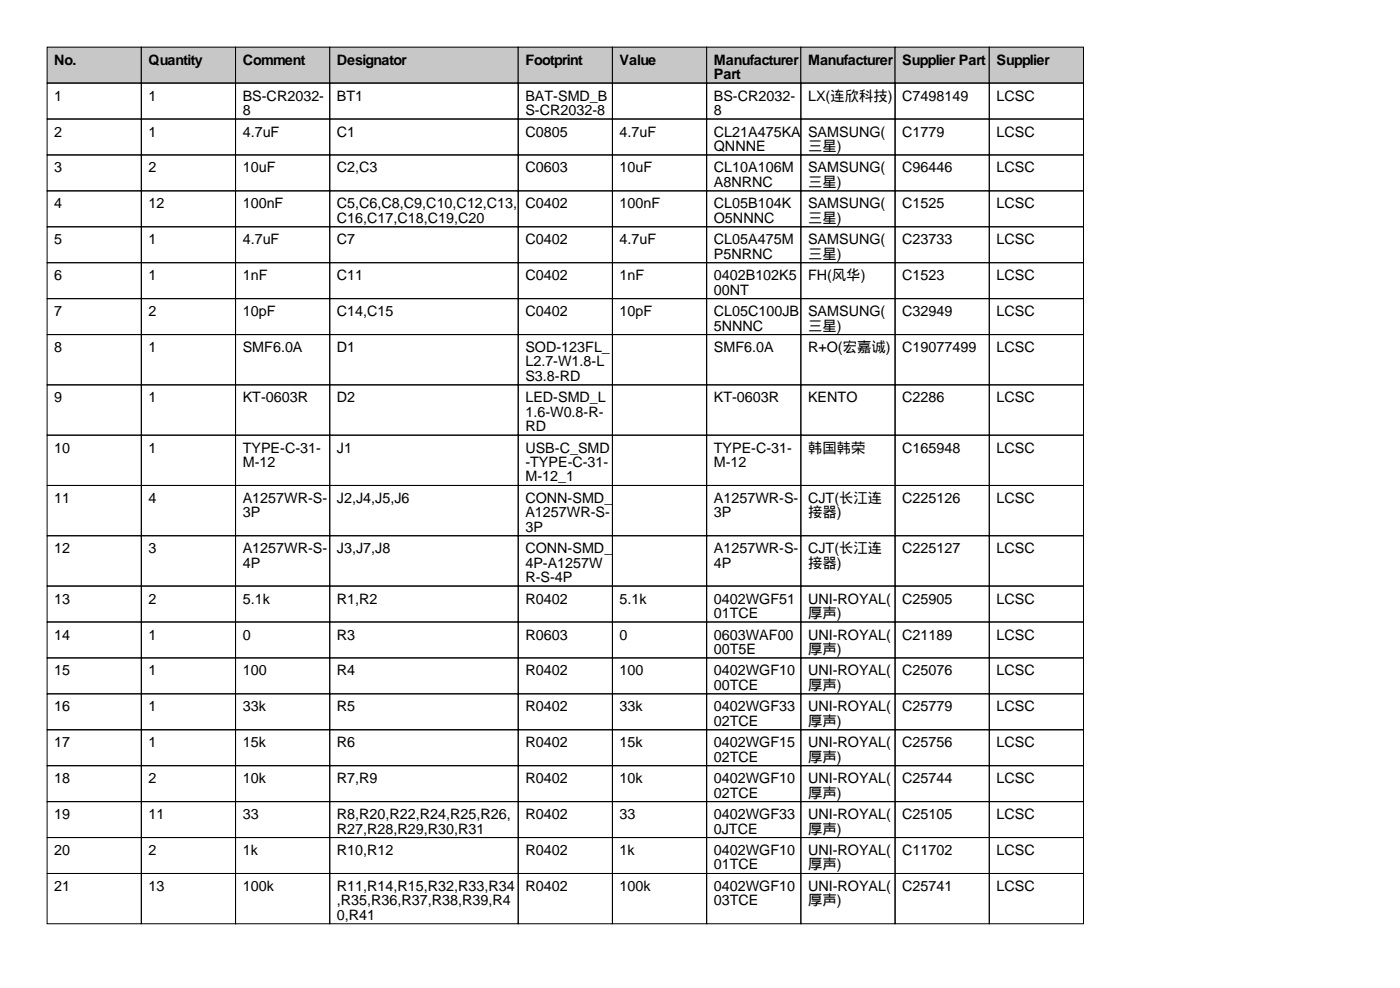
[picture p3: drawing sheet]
<svg xmlns="http://www.w3.org/2000/svg" width="297mm" height="210mm" viewBox="0 0 297 210" stroke-linecap="round" stroke-linejoin="round" font-family="sans-serif">
<defs><g id="words">
<g font-size="3">
<text x="11.5" y="13.7">No.</text>
<text x="31.5" y="13.7">Quantity</text>
<text x="51.5" y="13.7">Comment</text>
<text x="71.5" y="13.7">Designator</text>
<text x="111.5" y="13.7">Footprint</text>
<text x="131.5" y="13.7">Value</text>
<text x="151.5" y="13.7">Manufacturer</text>
<text x="151.5" y="16.8">Part</text>
<text x="171.5" y="13.7">Manufacturer</text>
<text x="191.5" y="13.7">Supplier Part</text>
<text x="211.5" y="13.7">Supplier</text>
<text x="11.5" y="21.3">1</text>
<text x="31.5" y="21.3">1</text>
<text x="51.5" y="21.3">BS-CR2032-</text>
<text x="71.5" y="21.3">BT1</text>
<text x="111.5" y="21.3">BAT-SMD_B</text>
<text x="151.5" y="21.3">BS-CR2032-</text>
<text x="171.5" y="21.3">LX(连欣科技)</text>
<text x="191.5" y="21.3">C7498149</text>
<text x="211.5" y="21.3">LCSC</text>
<text x="11.5" y="29">2</text>
<text x="31.5" y="29">1</text>
<text x="51.5" y="24.4">8</text>
<text x="51.5" y="29">4.7uF</text>
<text x="71.5" y="29">C1</text>
<text x="111.5" y="24.4">S-CR2032-8</text>
<text x="111.5" y="29">C0805</text>
<text x="131.5" y="29">4.7uF</text>
<text x="151.5" y="24.4">8</text>
<text x="151.5" y="29">CL21A475KA</text>
<text x="171.5" y="29">SAMSUNG(</text>
<text x="191.5" y="29">C1779</text>
<text x="211.5" y="29">LCSC</text>
<text x="151.5" y="32">QNNNE</text>
<text x="171.5" y="32">三星)</text>
<text x="11.5" y="36.6">3</text>
<text x="31.5" y="36.6">2</text>
<text x="51.5" y="36.6">10uF</text>
<text x="71.5" y="36.6">C2,C3</text>
<text x="111.5" y="36.6">C0603</text>
<text x="131.5" y="36.6">10uF</text>
<text x="151.5" y="36.6">CL10A106M</text>
<text x="151.5" y="39.6">A8NRNC</text>
<text x="171.5" y="36.6">SAMSUNG(</text>
<text x="171.5" y="39.6">三星)</text>
<text x="191.5" y="36.6">C96446</text>
<text x="211.5" y="36.6">LCSC</text>
<text x="11.5" y="44.2">4</text>
<text x="31.5" y="44.2">12</text>
<text x="51.5" y="44.2">100nF</text>
<text x="71.5" y="44.2">C5,C6,C8,C9,C10,C12,C13,</text>
<text x="71.5" y="47.2">C16,C17,C18,C19,C20</text>
<text x="111.5" y="44.2">C0402</text>
<text x="131.5" y="44.2">100nF</text>
<text x="151.5" y="44.2">CL05B104K</text>
<text x="151.5" y="47.2">O5NNNC</text>
<text x="171.5" y="44.2">SAMSUNG(</text>
<text x="171.5" y="47.2">三星)</text>
<text x="191.5" y="44.2">C1525</text>
<text x="211.5" y="44.2">LCSC</text>
<text x="11.5" y="51.8">5</text>
<text x="31.5" y="51.8">1</text>
<text x="51.5" y="51.8">4.7uF</text>
<text x="71.5" y="51.8">C7</text>
<text x="111.5" y="51.8">C0402</text>
<text x="131.5" y="51.8">4.7uF</text>
<text x="151.5" y="51.8">CL05A475M</text>
<text x="171.5" y="51.8">SAMSUNG(</text>
<text x="191.5" y="51.8">C23733</text>
<text x="211.5" y="51.8">LCSC</text>
<text x="11.5" y="59.4">6</text>
<text x="31.5" y="59.4">1</text>
<text x="51.5" y="59.4">1nF</text>
<text x="71.5" y="59.4">C11</text>
<text x="111.5" y="59.4">C0402</text>
<text x="131.5" y="59.4">1nF</text>
<text x="151.5" y="54.9">P5NRNC</text>
<text x="151.5" y="59.4">0402B102K5</text>
<text x="171.5" y="54.9">三星)</text>
<text x="171.5" y="59.4">FH(风华)</text>
<text x="191.5" y="59.4">C1523</text>
<text x="211.5" y="59.4">LCSC</text>
<text x="151.5" y="62.5">00NT</text>
<text x="11.5" y="67.1">7</text>
<text x="31.5" y="67.1">2</text>
<text x="51.5" y="67.1">10pF</text>
<text x="71.5" y="67.1">C14,C15</text>
<text x="111.5" y="67.1">C0402</text>
<text x="131.5" y="67.1">10pF</text>
<text x="151.5" y="67.1">CL05C100JB</text>
<text x="151.5" y="70.1">5NNNC</text>
<text x="171.5" y="67.1">SAMSUNG(</text>
<text x="171.5" y="70.1">三星)</text>
<text x="191.5" y="67.1">C32949</text>
<text x="211.5" y="67.1">LCSC</text>
<text x="11.5" y="74.7">8</text>
<text x="31.5" y="74.7">1</text>
<text x="51.5" y="74.7">SMF6.0A</text>
<text x="71.5" y="74.7">D1</text>
<text x="111.5" y="74.7">SOD-123FL_</text>
<text x="111.5" y="77.7">L2.7-W1.8-L</text>
<text x="151.5" y="74.7">SMF6.0A</text>
<text x="171.5" y="74.7">R+O(宏嘉诚)</text>
<text x="191.5" y="74.7">C19077499</text>
<text x="211.5" y="74.7">LCSC</text>
<text x="111.5" y="80.8">S3.8-RD</text>
<text x="11.5" y="85.3">9</text>
<text x="31.5" y="85.3">1</text>
<text x="51.5" y="85.3">KT-0603R</text>
<text x="71.5" y="85.3">D2</text>
<text x="111.5" y="85.3">LED-SMD_L</text>
<text x="111.5" y="88.4">1.6-W0.8-R-</text>
<text x="151.5" y="85.3">KT-0603R</text>
<text x="171.5" y="85.3">KENTO</text>
<text x="191.5" y="85.3">C2286</text>
<text x="211.5" y="85.3">LCSC</text>
<text x="111.5" y="91.4">RD</text>
<text x="11.5" y="96">10</text>
<text x="31.5" y="96">1</text>
<text x="51.5" y="96">TYPE-C-31-</text>
<text x="51.5" y="99.1">M-12</text>
<text x="71.5" y="96">J1</text>
<text x="111.5" y="96">USB-C_SMD</text>
<text x="111.5" y="99.1">-TYPE-C-31-</text>
<text x="151.5" y="96">TYPE-C-31-</text>
<text x="151.5" y="99.1">M-12</text>
<text x="171.5" y="96">韩国韩荣</text>
<text x="191.5" y="96">C165948</text>
<text x="211.5" y="96">LCSC</text>
<text x="11.5" y="106.7">11</text>
<text x="31.5" y="106.7">4</text>
<text x="51.5" y="106.7">A1257WR-S-</text>
<text x="71.5" y="106.7">J2,J4,J5,J6</text>
<text x="111.5" y="102.1">M-12_1</text>
<text x="111.5" y="106.7">CONN-SMD_</text>
<text x="151.5" y="106.7">A1257WR-S-</text>
<text x="171.5" y="106.7">CJT(长江连</text>
<text x="191.5" y="106.7">C225126</text>
<text x="211.5" y="106.7">LCSC</text>
<text x="51.5" y="109.7">3P</text>
<text x="111.5" y="109.7">A1257WR-S-</text>
<text x="111.5" y="112.8">3P</text>
<text x="151.5" y="109.7">3P</text>
<text x="171.5" y="109.7">接器)</text>
<text x="11.5" y="117.4">12</text>
<text x="31.5" y="117.4">3</text>
<text x="51.5" y="117.4">A1257WR-S-</text>
<text x="71.5" y="117.4">J3,J7,J8</text>
<text x="111.5" y="117.4">CONN-SMD_</text>
<text x="151.5" y="117.4">A1257WR-S-</text>
<text x="171.5" y="117.4">CJT(长江连</text>
<text x="191.5" y="117.4">C225127</text>
<text x="211.5" y="117.4">LCSC</text>
<text x="51.5" y="120.4">4P</text>
<text x="111.5" y="120.4">4P-A1257W</text>
<text x="111.5" y="123.4">R-S-4P</text>
<text x="151.5" y="120.4">4P</text>
<text x="171.5" y="120.4">接器)</text>
<text x="11.5" y="128">13</text>
<text x="31.5" y="128">2</text>
<text x="51.5" y="128">5.1k</text>
<text x="71.5" y="128">R1,R2</text>
<text x="111.5" y="128">R0402</text>
<text x="131.5" y="128">5.1k</text>
<text x="151.5" y="128">0402WGF51</text>
<text x="151.5" y="131.1">01TCE</text>
<text x="171.5" y="128">UNI-ROYAL(</text>
<text x="171.5" y="131.1">厚声)</text>
<text x="191.5" y="128">C25905</text>
<text x="211.5" y="128">LCSC</text>
<text x="11.5" y="135.6">14</text>
<text x="31.5" y="135.6">1</text>
<text x="51.5" y="135.6">0</text>
<text x="71.5" y="135.6">R3</text>
<text x="111.5" y="135.6">R0603</text>
<text x="131.5" y="135.6">0</text>
<text x="151.5" y="135.6">0603WAF00</text>
<text x="171.5" y="135.6">UNI-ROYAL(</text>
<text x="191.5" y="135.6">C21189</text>
<text x="211.5" y="135.6">LCSC</text>
<text x="11.5" y="143.3">15</text>
<text x="31.5" y="143.3">1</text>
<text x="51.5" y="143.3">100</text>
<text x="71.5" y="143.3">R4</text>
<text x="111.5" y="143.3">R0402</text>
<text x="131.5" y="143.3">100</text>
<text x="151.5" y="138.7">00T5E</text>
<text x="151.5" y="143.3">0402WGF10</text>
<text x="171.5" y="138.7">厚声)</text>
<text x="171.5" y="143.3">UNI-ROYAL(</text>
<text x="191.5" y="143.3">C25076</text>
<text x="211.5" y="143.3">LCSC</text>
<text x="151.5" y="146.3">00TCE</text>
<text x="171.5" y="146.3">厚声)</text>
<text x="11.5" y="150.9">16</text>
<text x="31.5" y="150.9">1</text>
<text x="51.5" y="150.9">33k</text>
<text x="71.5" y="150.9">R5</text>
<text x="111.5" y="150.9">R0402</text>
<text x="131.5" y="150.9">33k</text>
<text x="151.5" y="150.9">0402WGF33</text>
<text x="151.5" y="153.9">02TCE</text>
<text x="171.5" y="150.9">UNI-ROYAL(</text>
<text x="171.5" y="153.9">厚声)</text>
<text x="191.5" y="150.9">C25779</text>
<text x="211.5" y="150.9">LCSC</text>
<text x="11.5" y="158.5">17</text>
<text x="31.5" y="158.5">1</text>
<text x="51.5" y="158.5">15k</text>
<text x="71.5" y="158.5">R6</text>
<text x="111.5" y="158.5">R0402</text>
<text x="131.5" y="158.5">15k</text>
<text x="151.5" y="158.5">0402WGF15</text>
<text x="151.5" y="161.5">02TCE</text>
<text x="171.5" y="158.5">UNI-ROYAL(</text>
<text x="171.5" y="161.5">厚声)</text>
<text x="191.5" y="158.5">C25756</text>
<text x="211.5" y="158.5">LCSC</text>
<text x="11.5" y="166.1">18</text>
<text x="31.5" y="166.1">2</text>
<text x="51.5" y="166.1">10k</text>
<text x="71.5" y="166.1">R7,R9</text>
<text x="111.5" y="166.1">R0402</text>
<text x="131.5" y="166.1">10k</text>
<text x="151.5" y="166.1">0402WGF10</text>
<text x="171.5" y="166.1">UNI-ROYAL(</text>
<text x="191.5" y="166.1">C25744</text>
<text x="211.5" y="166.1">LCSC</text>
<text x="11.5" y="173.7">19</text>
<text x="31.5" y="173.7">11</text>
<text x="51.5" y="173.7">33</text>
<text x="71.5" y="173.7">R8,R20,R22,R24,R25,R26,</text>
<text x="111.5" y="173.7">R0402</text>
<text x="131.5" y="173.7">33</text>
<text x="151.5" y="169.2">02TCE</text>
<text x="151.5" y="173.7">0402WGF33</text>
<text x="171.5" y="169.2">厚声)</text>
<text x="171.5" y="173.7">UNI-ROYAL(</text>
<text x="191.5" y="173.7">C25105</text>
<text x="211.5" y="173.7">LCSC</text>
<text x="71.5" y="176.8">R27,R28,R29,R30,R31</text>
<text x="151.5" y="176.8">0JTCE</text>
<text x="171.5" y="176.8">厚声)</text>
<text x="11.5" y="181.4">20</text>
<text x="31.5" y="181.4">2</text>
<text x="51.5" y="181.4">1k</text>
<text x="71.5" y="181.4">R10,R12</text>
<text x="111.5" y="181.4">R0402</text>
<text x="131.5" y="181.4">1k</text>
<text x="151.5" y="181.4">0402WGF10</text>
<text x="151.5" y="184.4">01TCE</text>
<text x="171.5" y="181.4">UNI-ROYAL(</text>
<text x="171.5" y="184.4">厚声)</text>
<text x="191.5" y="181.4">C11702</text>
<text x="211.5" y="181.4">LCSC</text>
<text x="11.5" y="189">21</text>
<text x="31.5" y="189">13</text>
<text x="51.5" y="189">100k</text>
<text x="71.5" y="189">R11,R14,R15,R32,R33,R34</text>
<text x="111.5" y="189">R0402</text>
<text x="131.5" y="189">100k</text>
<text x="151.5" y="189">0402WGF10</text>
<text x="171.5" y="189">UNI-ROYAL(</text>
<text x="191.5" y="189">C25741</text>
<text x="211.5" y="189">LCSC</text>
<text x="71.5" y="192">,R35,R36,R37,R38,R39,R4</text>
<text x="71.5" y="195.1">0,R41</text>
<text x="151.5" y="192">03TCE</text>
<text x="171.5" y="192">厚声)</text>
</g>
</g></defs>
<g fill="#c7c7c7" stroke="#000" stroke-width=".21">
<path d="M10 10h20v7.6h-20z"/>
<path d="M30 10h20v7.6h-20z"/>
<path d="M50 10h20v7.6h-20z"/>
<path d="M70 10h40v7.6h-40z"/>
<path d="M110 10h20v7.6h-20z"/>
<path d="M130 10h20v7.6h-20z"/>
<path d="M150 10h20v7.6h-20z"/>
<path d="M170 10h20v7.6h-20z"/>
<path d="M190 10h20v7.6h-20z"/>
<path d="M210 10h20v7.6h-20z"/>
</g>
<g fill="none" stroke="#000" stroke-width=".21">
<path d="M10 17.6h20v7.6h-20zM30 17.6h20v7.6h-20zM50 17.6h20v7.6h-20zM70 17.6h40v7.6h-40zM110 17.6h20v7.6h-20zM130 17.6h20v7.6h-20zM150 17.6h20v7.6h-20zM170 17.6h20v7.6h-20zM190 17.6h20v7.6h-20zM210 17.6h20v7.6h-20zM10 25.2h20v7.7h-20zM10 32.9h20v7.6h-20z"/>
<path d="M30 25.2h20v7.7h-20zM30 32.9h20v7.6h-20zM50 25.2h20v7.7h-20zM50 32.9h20v7.6h-20zM70 25.2h40v7.7h-40zM70 32.9h40v7.6h-40zM110 25.2h20v7.7h-20zM110 32.9h20v7.6h-20zM130 25.2h20v7.7h-20zM130 32.9h20v7.6h-20zM150 25.2h20v7.7h-20zM150 32.9h20v7.6h-20z"/>
<path d="M170 25.2h20v7.7h-20zM170 32.9h20v7.6h-20zM190 25.2h20v7.7h-20zM190 32.9h20v7.6h-20zM210 25.2h20v7.7h-20zM210 32.9h20v7.6h-20zM10 40.5h20v7.6h-20zM10 48.1h20v7.6h-20zM10 55.7h20v7.6h-20zM30 40.5h20v7.6h-20zM30 48.1h20v7.6h-20zM30 55.7h20v7.6h-20z"/>
<path d="M50 40.5h20v7.6h-20zM50 48.1h20v7.6h-20zM50 55.7h20v7.6h-20zM70 40.5h40v7.6h-40zM70 48.1h40v7.6h-40zM70 55.7h40v7.6h-40zM110 40.5h20v7.6h-20zM110 48.1h20v7.6h-20zM110 55.7h20v7.6h-20zM130 40.5h20v7.6h-20zM130 48.1h20v7.6h-20zM130 55.7h20v7.6h-20z"/>
<path d="M150 40.5h20v7.6h-20zM150 48.1h20v7.6h-20zM150 55.7h20v7.6h-20zM170 40.5h20v7.6h-20zM170 48.1h20v7.6h-20zM170 55.7h20v7.6h-20zM190 40.5h20v7.6h-20zM190 48.1h20v7.6h-20zM190 55.7h20v7.6h-20zM210 40.5h20v7.6h-20zM210 48.1h20v7.6h-20zM210 55.7h20v7.6h-20z"/>
<path d="M10 63.3h20v7.7h-20zM10 71h20v10.6h-20zM30 63.3h20v7.7h-20zM30 71h20v10.6h-20zM50 63.3h20v7.7h-20zM50 71h20v10.6h-20zM70 63.3h40v7.7h-40zM70 71h40v10.6h-40zM110 63.3h20v7.7h-20zM110 71h20v10.6h-20zM130 63.3h20v7.7h-20zM130 71h20v10.6h-20z"/>
<path d="M150 63.3h20v7.7h-20zM150 71h20v10.6h-20zM170 63.3h20v7.7h-20zM170 71h20v10.6h-20zM190 63.3h20v7.7h-20zM190 71h20v10.6h-20zM210 63.3h20v7.7h-20zM210 71h20v10.6h-20zM10 81.6h20v10.7h-20zM10 92.3h20v10.7h-20zM30 81.6h20v10.7h-20zM30 92.3h20v10.7h-20z"/>
<path d="M50 81.6h20v10.7h-20zM50 92.3h20v10.7h-20zM70 81.6h40v10.7h-40zM70 92.3h40v10.7h-40zM110 81.6h20v10.7h-20zM110 92.3h20v10.7h-20zM130 81.6h20v10.7h-20zM130 92.3h20v10.7h-20zM150 81.6h20v10.7h-20zM150 92.3h20v10.7h-20zM170 81.6h20v10.7h-20zM170 92.3h20v10.7h-20z"/>
<path d="M190 81.6h20v10.7h-20zM190 92.3h20v10.7h-20zM210 81.6h20v10.7h-20zM210 92.3h20v10.7h-20zM10 103h20v10.6h-20zM10 113.6h20v10.7h-20zM30 103h20v10.6h-20zM30 113.6h20v10.7h-20zM50 103h20v10.6h-20zM50 113.6h20v10.7h-20zM70 103h40v10.6h-40zM70 113.6h40v10.7h-40z"/>
<path d="M110 103h20v10.6h-20zM110 113.6h20v10.7h-20zM130 103h20v10.6h-20zM130 113.6h20v10.7h-20zM150 103h20v10.6h-20zM150 113.6h20v10.7h-20zM170 103h20v10.6h-20zM170 113.6h20v10.7h-20zM190 103h20v10.6h-20zM190 113.6h20v10.7h-20zM210 103h20v10.6h-20zM210 113.6h20v10.7h-20z"/>
<path d="M10 124.3h20v7.6h-20zM10 131.9h20v7.6h-20zM10 139.5h20v7.7h-20zM30 124.3h20v7.6h-20zM30 131.9h20v7.6h-20zM30 139.5h20v7.7h-20zM50 124.3h20v7.6h-20zM50 131.9h20v7.6h-20zM50 139.5h20v7.7h-20zM70 124.3h40v7.6h-40zM70 131.9h40v7.6h-40zM70 139.5h40v7.7h-40z"/>
<path d="M110 124.3h20v7.6h-20zM110 131.9h20v7.6h-20zM110 139.5h20v7.7h-20zM130 124.3h20v7.6h-20zM130 131.9h20v7.6h-20zM130 139.5h20v7.7h-20zM150 124.3h20v7.6h-20zM150 131.9h20v7.6h-20zM150 139.5h20v7.7h-20zM170 124.3h20v7.6h-20zM170 131.9h20v7.6h-20zM170 139.5h20v7.7h-20z"/>
<path d="M190 124.3h20v7.6h-20zM190 131.9h20v7.6h-20zM190 139.5h20v7.7h-20zM210 124.3h20v7.6h-20zM210 131.9h20v7.6h-20zM210 139.5h20v7.7h-20zM10 147.2h20v7.6h-20zM10 154.8h20v7.6h-20zM30 147.2h20v7.6h-20zM30 154.8h20v7.6h-20zM50 147.2h20v7.6h-20zM50 154.8h20v7.6h-20z"/>
<path d="M70 147.2h40v7.6h-40zM70 154.8h40v7.6h-40zM110 147.2h20v7.6h-20zM110 154.8h20v7.6h-20zM130 147.2h20v7.6h-20zM130 154.8h20v7.6h-20zM150 147.2h20v7.6h-20zM150 154.8h20v7.6h-20zM170 147.2h20v7.6h-20zM170 154.8h20v7.6h-20zM190 147.2h20v7.6h-20zM190 154.8h20v7.6h-20z"/>
<path d="M210 147.2h20v7.6h-20zM210 154.8h20v7.6h-20zM10 162.4h20v7.6h-20zM10 170h20v7.6h-20zM10 177.6h20v7.7h-20zM30 162.4h20v7.6h-20zM30 170h20v7.6h-20zM30 177.6h20v7.7h-20zM50 162.4h20v7.6h-20zM50 170h20v7.6h-20zM50 177.6h20v7.7h-20zM70 162.4h40v7.6h-40z"/>
<path d="M70 170h40v7.6h-40zM70 177.6h40v7.7h-40zM110 162.4h20v7.6h-20zM110 170h20v7.6h-20zM110 177.6h20v7.7h-20zM130 162.4h20v7.6h-20zM130 170h20v7.6h-20zM130 177.6h20v7.7h-20zM150 162.4h20v7.6h-20zM150 170h20v7.6h-20zM150 177.6h20v7.7h-20zM170 162.4h20v7.6h-20z"/>
<path d="M170 170h20v7.6h-20zM170 177.6h20v7.7h-20zM190 162.4h20v7.6h-20zM190 170h20v7.6h-20zM190 177.6h20v7.7h-20zM210 162.4h20v7.6h-20zM210 170h20v7.6h-20zM210 177.6h20v7.7h-20zM10 185.3h20v10.6h-20zM30 185.3h20v10.6h-20zM50 185.3h20v10.6h-20zM70 185.3h40v10.6h-40z"/>
<path d="M110 185.3h20v10.6h-20zM130 185.3h20v10.6h-20zM150 185.3h20v10.6h-20zM170 185.3h20v10.6h-20zM190 185.3h20v10.6h-20zM210 185.3h20v10.6h-20z"/>
</g>
<use href="#words"/>
</svg>
